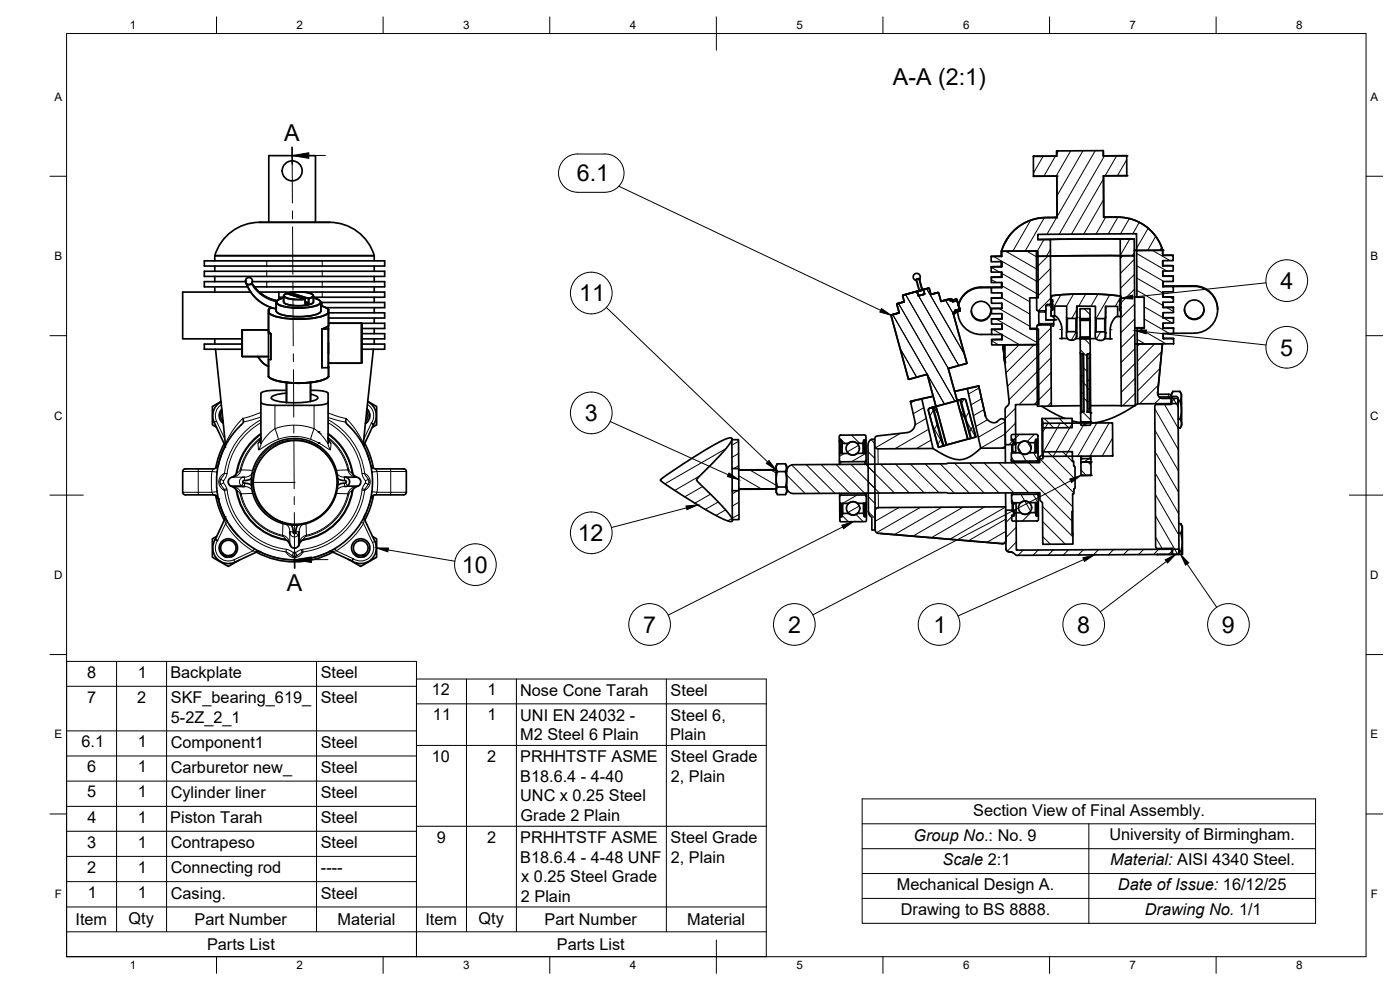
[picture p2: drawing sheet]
<svg xmlns="http://www.w3.org/2000/svg" width="420mm" height="297mm" viewBox="0 0 420 297" stroke-linecap="round" stroke-linejoin="round" font-family="sans-serif">
<defs><g id="words">
<g font-size="7">
<text x="267.9" y="25.5">A-A (2:1)</text>
<text x="85.3" y="42.2">A</text>
<text x="173.1" y="54.4">6.1</text>
<text x="384.3" y="86.7">4</text>
<text x="173.8" y="90.4">11</text>
<text x="384.2" y="106.7">5</text>
<text x="175.5" y="126.4">3</text>
<text x="173.4" y="162.4">12</text>
<text x="138.6" y="171.9">10</text>
<text x="86.1" y="177.5">A</text>
<text x="193" y="189.9">7</text>
<text x="236.5" y="189.9">2</text>
<text x="280.1" y="189.9">1</text>
<text x="323.3" y="189.9">8</text>
<text x="366.7" y="189.9">9</text>
</g>
<g font-size="4.9">
<text x="26.1" y="203.4">8</text>
<text x="41.3" y="203.4">1</text>
<text x="51.1" y="203.4">Backplate</text>
<text x="96.3" y="203.5">Steel</text>
<text x="129.6" y="208.6">12</text>
<text x="146.3" y="208.6">1</text>
<text x="156.1" y="208.8">Nose Cone Tarah</text>
<text x="201.3" y="208.8">Steel</text>
<text x="26.1" y="210.8">7</text>
<text x="41.2" y="210.8">2</text>
<text x="51.3" y="211">SKF_bearing_619_</text>
<text x="96.3" y="211">Steel</text>
<text x="51.3" y="216.8">5-2Z_2_1</text>
<text x="129.9" y="216.1">11</text>
<text x="146.3" y="216.1">1</text>
<text x="156.1" y="216.2">UNI EN 24032 -</text>
<text x="201.3" y="216.2">Steel 6,</text>
<text x="24.4" y="224.2">6.1</text>
<text x="41.3" y="224.2">1</text>
<text x="51.2" y="224.4">Component1</text>
<text x="96.3" y="224.4">Steel</text>
<text x="156.1" y="222.1">M2 Steel 6 Plain</text>
<text x="201.1" y="222.1">Plain</text>
<text x="26.1" y="231.7">6</text>
<text x="41.3" y="231.7">1</text>
<text x="51.2" y="231.9">Carburetor new_</text>
<text x="96.3" y="231.9">Steel</text>
<text x="129.6" y="228.6">10</text>
<text x="146.2" y="228.6">2</text>
<text x="156.1" y="228.7">PRHHTSTF ASME</text>
<text x="201.3" y="228.7">Steel Grade</text>
<text x="26.1" y="239.3">5</text>
<text x="41.3" y="239.3">1</text>
<text x="51.2" y="239.4">Cylinder liner</text>
<text x="96.3" y="239.4">Steel</text>
<text x="156.1" y="234.6">B18.6.4 - 4-40</text>
<text x="201.3" y="234.6">2, Plain</text>
<text x="156.1" y="240.5">UNC x 0.25 Steel</text>
<text x="292.1" y="244.7">Section View of Final Assembly.</text>
<text x="26.2" y="246.9">4</text>
<text x="41.3" y="246.9">1</text>
<text x="51.1" y="246.9">Piston Tarah</text>
<text x="96.3" y="247">Steel</text>
<text x="156.2" y="246.3">Grade 2 Plain</text>
<text x="26.1" y="254.3">3</text>
<text x="41.3" y="254.3">1</text>
<text x="51.2" y="254.5">Contrapeso</text>
<text x="96.3" y="254.5">Steel</text>
<text x="131.1" y="252.8">9</text>
<text x="146.2" y="252.8">2</text>
<text x="156.1" y="253">PRHHTSTF ASME</text>
<text x="201.3" y="253">Steel Grade</text>
<text x="274.2" y="252.2">Group No.: No. 9</text>
<text x="333" y="252.2">University of Birmingham.</text>
<text x="26.2" y="261.9">2</text>
<text x="41.3" y="261.9">1</text>
<text x="51.2" y="262">Connecting rod</text>
<text x="96.3" y="261.9">----</text>
<text x="156.1" y="258.8">B18.6.4 - 4-48 UNF</text>
<text x="201.3" y="258.8">2, Plain</text>
<text x="282.9" y="259.6">Scale 2:1</text>
<text x="333.2" y="259.6">Material: AISI 4340 Steel.</text>
<text x="26.3" y="269.4">1</text>
<text x="41.3" y="269.4">1</text>
<text x="51.2" y="269.6">Casing.</text>
<text x="96.3" y="269.6">Steel</text>
<text x="156.4" y="264.7">x 0.25 Steel Grade</text>
<text x="269.2" y="267">Mechanical Design A.</text>
<text x="335.5" y="267.1">Date of Issue: 16/12/25</text>
<text x="156.3" y="270.6">2 Plain</text>
<text x="270.4" y="274.5">Drawing to BS 8888.</text>
<text x="343.6" y="274.5">Drawing No. 1/1</text>
<text x="22.7" y="277.6">Item</text>
<text x="38.6" y="277.1">Qty</text>
<text x="58.4" y="277.6">Part Number</text>
<text x="101.3" y="277.6">Material</text>
<text x="127.7" y="277.6">Item</text>
<text x="143.6" y="277.1">Qty</text>
<text x="163.4" y="277.6">Part Number</text>
<text x="206.3" y="277.6">Material</text>
<text x="62.1" y="285">Parts List</text>
<text x="167.1" y="285">Parts List</text>
</g>
<g font-size="3.5">
<text x="39" y="8.8">1</text>
<text x="89" y="8.8">2</text>
<text x="139" y="8.8">3</text>
<text x="189" y="8.8">4</text>
<text x="239" y="8.8">5</text>
<text x="289" y="8.8">6</text>
<text x="339" y="8.8">7</text>
<text x="389" y="8.8">8</text>
<text x="16.3" y="30.2">A</text>
<text x="411.3" y="30.2">A</text>
<text x="16.3" y="78">B</text>
<text x="411.3" y="78">B</text>
<text x="16.2" y="125.9">C</text>
<text x="411.2" y="125.9">C</text>
<text x="16.2" y="173.7">D</text>
<text x="411.2" y="173.7">D</text>
<text x="16.3" y="221.6">E</text>
<text x="411.3" y="221.6">E</text>
<text x="16.4" y="269.4">F</text>
<text x="411.4" y="269.4">F</text>
<text x="39" y="290.8">1</text>
<text x="89" y="290.8">2</text>
<text x="139" y="290.8">3</text>
<text x="189" y="290.8">4</text>
<text x="239" y="290.8">5</text>
<text x="289" y="290.8">6</text>
<text x="339" y="290.8">7</text>
<text x="389" y="290.8">8</text>
</g>
</g></defs>
<!-- layer: Visible Narrow -->
<g fill="none" stroke="#000" stroke-width=".3">
<path d="M80.1 78.3v1.5M96.7 78.3v1.5M316.6 65.2l-2.7 .1M316.6 65.2h.6M316.6 65.2h.1M331.2 65.1l4.2 .1M72.8 99v8M74.2 85.3a11.9 11.9 0 0 0 8.7 7.3M75.4 85.2a11.1 11.1 0 0 0 7.5 5.4M75.6 85a10.9 10.9 0 0 0 7.3 5.3M75.6 84.9a10.9 10.9 0 0 0 7.3 5.2M80.1 81.4v1.5"/>
<path d="M80.1 84.5v1.6M80.6 94v5.6M80.6 94h.1M80.6 94a15.5 15.5 0 0 0 9 1.9 15.5 15.5 0 0 0 9-1.9M80.8 92.8v1M80.8 92.8h-.1M80.8 93.8a15.1 15.1 0 0 0 8.8 1.8 15.1 15.1 0 0 0 8.8-1.8M80.8 92.8l-.2 .2M80.8 93.8l-.2 .2M81.4 92.3l-.6 .5M82.9 90.8a3.7 3.7 0 0 0 3.3 1.5 17.9 17.9 0 0 0 9.7-.9l.4-.6M85.1 89.4l-.7 .2a1.11 1.11 0 0 0-1.2 1.3 13 13 0 0 0 8.3 1.3 5.8 5.8 0 0 0 4.6-1.5 1.42 1.42 0 0 0-1.3-1.1l-.7-.2"/>
<path d="M85.1 88.9a5.5 5.5 0 0 0 4.6 1.1l1.9-.1M86.9 88l5.7 1.7 .9-.3 .6-.5M87.2 87.7a10.4 10.4 0 0 1 6.6 .7l-.1 .6-1.1 .4-5.4-1.6M91.3 89.7a10.5 10.5 0 0 1-5.8-.7l-.1-.5 .7-.5 5.2 1.7M92.5 90.8l-.9 .2M92.6 91.1l-1 .1M96.3 91.7l2.1 1.1M96.7 81.4v1.5M96.7 84.5v1.6M96.7 87.6v1.6M96.7 90.7v1.2M98.4 92.8v1"/>
<path d="M98.4 98.7v11.6M98.4 93.8l.2 .2M98.4 92.8l.2 .2M98.4 92.8h.2M98.6 94v3.7M98.6 94h.1M108.4 97v12M269.9 93.8l-2.3 .7M271.4 90.5l-2.1 .6M275 87.5l2.2-.6-6.1 1.6M275.1 83.7l.9 3.5M275.7 83.6l.9 3.4"/>
<path d="M275.9 83.7l.9 3.3M275.9 83.8l.9 3.2M277.2 87.1l-1.9 .5M278.7 86.5l-1.3 .3M281.5 87.8l-2.1 .5M284.7 89.8l-2.3 .6M285.5 89.8l.1 .3M285.8 90.1l-.1-.2 .1 .4M286.2 93.9h.1M286.5 93.6l.1 .4M286.7 93.4l.1 .4-.1-.2M286.9 89.8l.1 .4"/>
<path d="M287.3 90.3l.8 2.9M287.3 90.4l-.1-.5 .7 2.6M287.8 92.8l.1 .4M294.4 86.2v.1M311.7 93.6l1.8 .1M312.1 97.5h-.5M312.1 93.3v.4M312.1 97l-.3 .1M313.5 93.3v.4M313.9 93.5l-.4 .1M315.5 90.9h-.2M315.6 97.4h-.6"/>
<path d="M315.6 97v.4l.5 .5h-.7M315.6 97l.6 .2M315.6 97h-3.5v.5l3.5-.1M315.9 91.7l-2 .1M318.1 98.9h.6M320.4 95.5v4M322.8 95.6v3.9M323.1 95.2v4.7M323.2 91.8l-.1 9M324.3 96.1v5M324.4 95.6h.1M326 88.2h.1"/>
<path d="M326.8 95.6h.1M327 96.1v5M329.1 95.6l-.1 4M331.5 95.6l-.1 4M331.8 95.3l-.1 4.6M331.8 91.9v8.6l-.1 .9-.4 .4M333.2 98.9h.5M358.4 85.8v.1M80.6 113a15.4 15.4 0 0 0 9 1.8 15.5 15.5 0 0 0 9-1.8M98.6 110.1v2.9M98.6 113v.1M98.6 112.9v.1"/>
<path d="M289.1 119.7l-1.8 .5 .8-.2M293.7 115.8l2.1 9.1M323.1 100.8l-.4 .9M324.3 112.7h.2v1.8M324.3 114.4l.3 .1M324.5 101.6h.1M324.5 106.2v.2h-.3M324.5 114.5l.1 3.4h.4v5.4h-.4v-5.4h-.3M324.5 114.5h.5M324.9 106.2v.2h.3M325 114.5v3.4h.3M325 114.5l.3 .1"/>
<path d="M325.2 112.7h-.2l-.1-6.3h-.4v6.3h.5v1.8M326.5 106.1v1.4h-.3M326.6 116.7v-2.6h.4v2.6M326.6 116.7l-.3 .1M326.9 101.6h.1M326.9 106.1v1.4h.3M327 116.7v3.8h.3M327 116.7h-.4v3.8h-.3M327.3 114.1h-.3l-.1-6.6h-.4l.1 6.6h-.3M327.3 116.6l-.3 .1M347.6 118.3v.5M350.8 118.3v1.3"/>
<path d="M64.3 126.7l.7-.3 2.5 5.3M66.4 121.4a3.9 3.9 0 0 0-1.4 5M67.6 132.6l-.1 1.5-1.2 2.6-.8 2.8M78.1 132.1l-.7 1 .2 1.9 3.9-2.3 2.3-1a16.2 16.2 0 0 1 14.7 3l.7 .2 .1-1.8-.6-1M78.3 131.7a16.2 16.2 0 0 0-5.9 9.3l3.4 .1M78.3 125.1l-5.3 1.5M78.3 123.8l-3.6 1.3a3.6 3.6 0 0 0-3.3 2.1l-1.9 2.5-1.9 3.5M78.3 131.2l-2.4 2.3-1.7 2.2-1.3 2.4-.9 3-.8 .7M78.3 125.9a21.2 21.2 0 0 0-10.9 16.1M78.3 131.1l-.3 1.3-.6 .7M78.3 130.4a17.4 17.4 0 0 0-7.1 11.4M78.3 126.8a20.4 20.4 0 0 0-10.1 15.3"/>
<path d="M82.5 121.6v7l2.5-.7 3.4-.3 3 .2 2.9 .8v-7M82.5 128.6l-1.5 1.1-1.4 1.6-1.3 1.8-.1 .8-.6 1M82.5 128.6l1 3.2M94.3 128.6l1.4 1.1 1.4 1.6 1.4 1.8 .2 1.1 .5 .7M94.3 128.6l-1 3.2M96.1 130.1h.1M98.3 136.7a12.6 12.6 0 0 0-20.4 .8 12.6 12.6 0 0 0 7 19.2M98.5 125.3l5.3 1.3M98.5 123.9l3.6 1.3a3.6 3.6 0 0 1 3.2 1.9l2.3 3.1 1.4 2.9M98.5 131.2l2.4 2.3 1.7 2.3 1.3 2.5 .8 2.6M98.5 131.1l.3 1.3 .5 .7M98.5 126.8a20.4 20.4 0 0 1 10.1 15.3"/>
<path d="M98.5 130.4a17.4 17.4 0 0 1 7.1 11.4M98.5 125.9a21.8 21.8 0 0 1 11.1 16.2l1.1 1 .4 1.5-.4 1.5-1.2 1M98.5 131.7a16.4 16.4 0 0 1 5.9 9.3l-3.5 .1M109.1 132.3l.2 1.7 1.2 2.7 .8 2.9M110.3 121.4a3.9 3.9 0 0 1 1.2 5.5l-2.3 5M252.3 138.6v.7M252.6 132.3h.1M259.2 132.3h.1M259.5 138.5v.8M263.5 134.7v4.6M280.1 122.2l.8-.3-1.8 .5M303.9 138.4v.4"/>
<path d="M310.8 132.1h.1M311.1 138.3v.5M324.3 123.3h.3v.3M324.3 123.9h.1M324.6 123.7l-.3 .2M324.6 123.6l.4 .1M324.6 123.6h.1M324.6 123.6h.5M324.6 123.6l-.3 .3M324.7 136.9v.7M324.7 138.6h.1M325.1 123.6h-.5h.5"/>
<path d="M326.3 123.3v.1M326.3 122.7h.3v.9M326.3 123.4v.1M326.5 123.6h.1M326.6 123.6h-.1M326.6 123.6h.1M326.6 123.6h.4M327 123.6h.1M327 123.6l.3 .3M327.1 136.8v.8M327.1 138.6h.1M327.3 122.7h-.3v-2.2h-.4v2.2h.4v.9"/>
<path d="M54.8 141.5h8.8l-.2 3.1 .2 3.1M54.8 147.7h4.7v.8M59.5 140.7v7h4.1M63.6 147.7l.4 .7a1.79 1.79 0 0 1 1.5 1.3M64 140.7l-.4 .8 1.6 .2M65.2 147.5l-1.6 .2M65.5 149.6l.8 2.8 1.2 2.9 .2 1.8-2.4 5.1M67.1 144.3v.6l-.2 .1a.49 .49 0 0 1-.7 .2 .49 .49 0 0 1-.2-.7l.3-.7-.3 1.1 1 1.5a.57 .57 0 0 0 .5 .5 .57 .57 0 0 0 .6-.3l-1-1.7M67.2 147.1a21.5 21.5 0 0 0 18.7 18.5M67.4 142l.7 .1M67.4 142l-1.1 1.6a.58 .58 0 0 0 .9 .6l.9-2.1M67.4 142l-1.1 .9-.7 1.6 .5 1.6 1.1 1"/>
<path d="M68.1 146.6v.4l-.7 .1-.1-.2-.1 .1M68.2 147a20.4 20.4 0 0 0 17.7 17.8M68.3 156.7l-.6 .4 .4 .6 3.5 4.3 1.9 1.6 2.4 1.7 .4-.7M69.1 145.8l1.3 .6M69.1 145.8h3.4M69.4 145.9l1.9 .6 .7 .8 .4 .9h-.3l-.3-.6-.6-.3M69.4 143.3l-.5 .3-.4 .8 .1 .7 .5 .7M69.8 143.2h2.9M69.8 145.9l.6 .4M70.4 142.8l-1 .5M70.4 142.8l-.6 .4M70.4 146.4l.8 .9"/>
<path d="M71 141.8h.2M71.2 141.8l-.8 1M71.2 147.3h-.2M71.2 147.3a17.4 17.4 0 0 0 14.5 14.5M72.1 140.9l.3 .1-.2 .5-.8 1.1-.9 .4-1.1 .3M72.1 148.2l.4 1.7 1.2 2.7 1.5 2.2 1.6 1.8 1.5 1.4 2 1.2 2.5 1.1 2.1 .6 .8 .9M73 144.9l-.5 .9M73.4 144.2v-1l-.7 .1-.6 .5-.2 1.1 .6 .9M73.4 145v1l1.2 .2 1 .8M75.6 142.2l-1.1 .8-1.2 .2M75.8 148l-3.4 .2 1.1 3.3 1.6 2.7 1.7 2 2.4 2 2.6 1.4 3 1v.3M76 144.7h12.6"/>
<path d="M84.9 157.1l-.1 3.5 1.5 .9 .7 1.6M86 157.4l.8 1 .2 1.3M88 159.6h-1l.1 .8 .6 .5 1 .2 .9-.6M88.7 159.9l.9 .6M90.8 157.4l-.7 .9-.3 1.2-1 .1M101.2 142.2l1 .7 1.2 .3v1M103.4 145v1l.9-.2M103.4 146l-1.2 .2-1 .8M103.7 144.9l.6 .9M103.9 146h3.1l-1.5 .5-.7 .8-.4 .9-3.5-.2M104.3 145.8h3.3M104.7 148.2h-.3l-1 3-1.7 3-1.9 2.2-2.3 1.8-2.5 1.4-3.1 1-.1-3.5"/>
<path d="M105.6 147.3h.2M105.6 141.8l.7 1M105.6 141.8l-.6-.3-.3-.6-.3 .1 .4 1 .6 .6 1.6 .6M105.6 147.3l-.9 .8-.8 2.7-1.3 2.6-2.8 3.4-3.1 2.3-2.7 1.2-2.1 .6-.8 .9M105.6 147.3a17.4 17.4 0 0 1-14.5 14.5M105.8 141.8h-.2M106.3 146.4l-.7 .9M107 143.2l.4 .1M107 145.9l-.7 .4M107 143.2l-.7-.4 1.1 .5M107.4 143.3l.6 .5 .3 .6-.2 .8-.5 .6M107.4 145.9l-1 .5"/>
<path d="M107.4 145.9l-.4 .1M107.6 145.8l-.2 .1M108.4 156.6l.7 .4-1.4 2.2-1.9 2.2-2.5 2.2-2.4 1.7-.4-.7M108.6 147l.8 .1M108.6 147a20.4 20.4 0 0 1-17.7 17.8M108.7 146.6l-.1 .4M109.3 155.7l-.2 1.3 2.7 5.8 .7-.3M109.4 147.1a21.5 21.5 0 0 1-18.5 18.6M109.5 146.9l-.1 .2M109.5 146.8v.2M109.5 147.1h-.1M109.7 144.3l-1.1-2a.5 .5 0 0 1 .6-.2 .5 .5 0 0 1 .4 .3l1.2 2-.2 .9-.9 1.1a.55 .55 0 0 1-.4 .5 .55 .55 0 0 1-.6-.3l.9-1.7 .3 .1a.49 .49 0 0 0 .6 .2 .49 .49 0 0 0 .2-.7l-.2-.7-.8 .5-.1 .6"/>
<path d="M111.3 149.6l-.8 2.8-1.2 2.7 .1 .6M112.7 140.7l.5 .8-1.6 .2M117.3 140.7v.8h-4.1l.1 2.3-.1 3.9-1.6-.2M117.3 147.7h-4.1l-.5 .8M117.3 147.7v.8M117.3 147.7h4.6M121.9 141.5h-4.6v6.2M252.4 148v.6M252.7 154.8h.1M259.3 154.7v.1M259.6 148v.5M263.6 147.9v4.4"/>
<path d="M304 147.9v.4M310.9 154.5v.1M311.2 147.8v.5M65.3 162.2a3.9 3.9 0 0 0 .2 4.7 3.9 3.9 0 0 0 4.7 1.1M78 165.5l-2.1-.2-5.7 2.7 .3 .7M85.7 161.8l-.1 .2M85.7 161.8l.9 .7M85.8 165.6l1 1.2 1.5 .5 1.5-.4 1.1-1.2M85.9 164.8l1.4 .6a.65 .65 0 0 1 .7 .4 .65 .65 0 0 1-.3 .8l-.1 .1-1.3-.9a.58 .58 0 0 1-.5-.4 .58 .58 0 0 1 .1-.6zM86.6 162.6l.5 1M86.6 162.5l.4 .6M87 160.2v3l.2 .7 .6 .4 .7 .2 1.1-.7"/>
<path d="M87.1 163.6h.1M88.1 165.8h.6l.1 .3a.5 .5 0 0 1 .2 .7 .5 .5 0 0 1-.7 .1l-.7-.2 1.1 .2 1.5-1a.57 .57 0 0 0 .5-.4 .57 .57 0 0 0-.3-.6l-1.7 .9M89.6 160.5v3.3l.3-1.3 .6-1 1-.8 .4-.1 .1 .3M89.6 163.8h.1M90.2 162.6l-.5 1M90.4 164.9l.4-.1 .1 .8-.2 .1M90.7 165.7h.2M91.1 161.8v.2M91.1 161.8l-.8 .5-.5 .8M98.9 165.5a23.4 23.4 0 0 1-21 0M111.8 162.8a3.9 3.9 0 0 1-1 4.6 3.9 3.9 0 0 1-4.8 .2l-5.1-2.3-2 .2M300.8 163.1h.1"/>
<path d="M302.8 165.6h.1M303.3 165.6h.1M347.2 166.4h.1M347.9 166.4h.1M351 166.4h.1M351.8 166.3h.1"/>
</g>
<!-- layer: Visible -->
<g fill="none" stroke="#000" stroke-width=".51">
<path d="M310.2 52.9l7-.1v12.5M317.1 45.3v1.5l-7 .1 .1 6 7-.1v12.5l-5.8 .2-2.2 .6-2.2 1.1-2.3 1.6-1.7 1.9-1.4 2.1-1 2.6 10.4-.1v1.6h4.3l-.1-5h-3.7v-1.6l29.6-.2v5h7.8l-1-2.6-1.4-2.1-2.2-2.2-1.9-1.2-1.7-.9-2.5-.7-2.2-.2h-4.8v-12.4l7-.1-.1-6-7 .1M317.1 45.3l14-.1v1.6M317.1 45.3v1.5l-7 .1M338.1 46.7l-7 .1M338.2 52.7l-7 .1v12.4M61.3 78.3h54.1v1.5h-54.1zM64.5 76.7h47.8M64.5 76.7v1.6M64.5 79.8v1.6M77.9 66.7h21M77.9 66.7a14 14 0 0 0-13.4 10"/>
<path d="M80.7 66.7v-20h14v20M98.9 66.7a14 14 0 0 1 13.4 10M112.3 76.7v1.6M112.3 79.8v1.6M297.5 77l3.1-.1v-1.5l10.9-.1 .1 14.1h-2.6l.1 9.3h2.5l.1 4.7-14.1 .1v-1.6h3.1v-1.5h-3.1v-1.6h3.1v-1.6h-3.1v-1.5h3.1v-1.6h-3.1l-.1-1.5 3.2-.1v-1.5h-3.2v-1.5l3.2-.1v-1.5h-3.2v-1.6h3.1v-1.5h-3.1v-1.6h3.1v-1.6h-3.1v-1.5h3.1v-1.6h-3.1zM300.6 75.3v1.6M300.6 75.3v.1M300.6 76.8l-3.1 .2M300.6 78.5v1.6zM300.6 80h-3.1M317.2 65.2l-5.9 .3-2.4 .7-2.4 1.2-1.8 1.4-1.7 1.7-1.4 2.2-1 2.6M317.2 65.3h.1"/>
<path d="M331.2 65.2h.1M331.2 65.1l5 .1 2 .2 2.6 .8 2.6 1.4 2.4 2 1.6 2.1 1.4 3.1 .1 1.9M336.2 71.7h4.2v5h-4.2zM336.2 71.7l-21 .2M336.2 76.7h4.2l.3 45h-4.2zM336.2 76.7l-20.9 .1M340.4 71.7l-28.9 .2M340.4 75.1h.7M341.1 75.1h7.8v1.6l3.2-.1v1.6h-3.1v1.6h3.1v1.5h-3.1v1.6h3.1v1.5l-3.1 .1v1.5h3.1v1.6h-3.1v1.5h3.1v1.6h-3.1v1.6l3.1-.1 .1 1.6h-3.2l.1 1.6h3.1v1.5h-3.1v1.6h3.1v1.5l-3.1 .1v1.5h3.1v1.6h-10.9v-4.7h2.1v-9.3h-2.2zM349 76.5l3.1 .1M349 78.2v1.6M349 79.7h3.1"/>
<path d="M352.1 76.6h.1M352.1 79.7v.1M61.3 81.4h54.1v1.5h-54.1zM64.5 82.9v1.6M64.5 86.1v1.5M72.6 99.2v7.6M73.7 84.5h-12.4v1.6h13M73.9 85l1 2.2 2.1 2.6 2.9 1.9 3 1M73.9 84.9v.1M75.2 87.6h-20.4v14.1h17.8M75.6 84.9l-.1 .2a1.1 1.1 0 0 1-1.5 .1l-.1-.2M75.6 84.9a10.9 10.9 0 0 0 7.3 5.2v.7"/>
<path d="M75.7 84.5h39.7v1.6h-39M77.9 87.6h10.3M80.6 99h-7.8l-.2 .2M80.6 99.6v8.3M80.6 99.6h.1M80.6 99.6l.7 .5M81.4 92.3l-.8 .7v6.6M83.7 87.6v2.3M83.7 89.2h1.4M85.1 89.4l-1.4 .5-.8 .7v2.7a3.7 3.7 0 0 0 3.3 1.5 17.9 17.9 0 0 0 9.7-.9l.4-.6M85.1 90.6a4 4 0 0 0 3.5 1.1l3.8-.2a1.89 1.89 0 0 0 1.7-.9M86 88v.1"/>
<path d="M87.1 87.8l3.2-.2 2.9 .4 .8 .7 .1 1.9M87.2 87.8h-.3v.5M91 87.6h24.4v1.6h-21.3M91.3 89.7l.3 .2v1.4M91.4 89.7l-5.4-1.7-.8 .7-.1 1.9M92.6 89.5v1.6l-.1-.3-.9-.2M94.1 89.4l1.7 .7 .5 .7M96.3 90.7h19.1v1.6h-17.6M96.3 91.7l1.4 .6 .9 .6v20l-.2 .3-.9 .6-1.7 .5-3.8 .6h-4.8l-4.4-.7-1.4-.5-.8-.7v-5.1M96.3 90.8v2.5M96.6 98.7v11.6h1.8l.2-.2M98.6 93.9h16.8v1.5h-16.8"/>
<path d="M98.6 97h9.8l.2 .2-.1 11.7-9.9 .1M98.6 97.7l-2 1M98.6 98.7h-2M108.5 97h6.9v1.6h-6.8M112.3 82.9v1.6M112.3 86.1v1.5M112.3 89.2v1.5M112.3 92.3v1.6M112.3 95.4v1.6M112.3 98.6v1.5M269.3 91.1l-.1 .3 .7 2.5-2.3 .6-.2 .2 5.2 19 .3 .1 5.4-1.5 2.6 9.6 6.4-1.7-2.7-9.6 5.6-1.6-4.1-14.8M269.9 93.8l-2.3 .7"/>
<path d="M271.4 90.5l-2.1 .6M275.3 87.6l.3 1.2 1.9-.5-.3-1.3 1.6-.5 .6 1.9 2.3-.6 .7 2.6 2.3-.6 .4 .1 .1 .3h.5l.2 .3 1.3-.3 .7 2.3M275.3 87.6l-.3-.1-4 1.1 .4 2-2.1 .5M275.9 83.8l.3-.6-.2-.7-.4-.4h-.8l-.6 .5-.1 .6 .3 .6 .6 .3M275.9 83.8h.1M276.8 87l-.9-3.3-.2-.1-.8 .4 .9 3.2M277.3 86.9l-6.2 1.7M277.5 88.2l-1.9 .6M278.7 86.5l-.4 .1M281.5 87.8l-2.1 .5M284.7 89.8l-2.3 .6M285.1 89.9h-.2"/>
<path d="M285.1 89.9l.5-.1 .2 .3M285.1 89.9l.1 .3M285.8 90.1l.1 .4M286.2 93.7v.2M286.2 93.9v.1M286.6 93.2l.1 .3M286.7 93.6v.4l-.6 .2 .1-.3M287.2 89.9l-.3-.2-1.1 .4M287.3 90.3l.8 2.9-1.4 .4M287.4 93.4a7 7 0 0 0 7.1 7l3.1-.1M287.9 92.5l-.1 .3-1.2 .3v.5l-.4 .2v.1M287.9 92.5l-.1 .4-1.2 .2"/>
<path d="M287.9 92.5h.1M288.1 93.2l-1.4 .4M297.4 93.2a2.93 2.93 0 0 1-2.9 2.9 2.93 2.93 0 0 1-3-2.8M297.5 80v.1M297.5 83.2h.1M297.5 86.3a10.9 10.9 0 0 0-6.6 1 7 7 0 0 0-3.3 4.3M297.5 89.4v.1M297.5 92.5v.1M297.6 95.7h.1M297.6 98.8h.1M300.6 81.6v1.6v-1.6M300.6 83.1h-3.1"/>
<path d="M300.6 86.3h.1M300.6 86.1h-6.2a7 7 0 0 0-6.8 5.4M300.6 84.8v1.5M300.7 87.9v1.5h-3.2M300.7 91v1.5M300.7 92.5h-3.2M300.7 92.5h.1M300.7 94.1v1.6M300.7 95.6l-3.1 .1M300.7 95.7h.1M300.7 97.2v1.6M300.7 98.8h-3.1"/>
<path d="M300.7 98.8h.1M311.2 98.5h-2.1M311.2 97.7l.4-.2h3.4l.4 .3 .1 24.1h-4.2zM311.7 93.3v4.2M312.1 97.5h-.6M313.9 92.8v3.2M313.9 91.8v1M313.9 96h2.3l-.1 1.9M313.9 91.8l.2-.4 1-.1 .2-.3v-14.1h-4.3l.1 16.1 .5 .3h1.9l.4-.5M315.5 94.8h.1M315.5 91.8v.6M315.5 92.4h.1"/>
<path d="M315.5 91.2h.1M315.5 90h.1M315.5 88.8l4-.4 6.3-.2 6.1 .2 4.6 .5-.1 1.2h-.4v.6h.4v.6h-.4v.6h.4v.6h-.4v.6h.4v1.9h-1v-3.1h-3.6l-.1 3.6-2.7 .1-.3-.3 .1-3.4-5.6-.1-.2 3.7-2.9-.1v-3.6h-3.6v3.1h-1v-1.9h.4v-.6h-.4v-.6h.4v-.6h-.4v-.6h.4v-.6h-.4zM315.5 88.8h.1M315.6 90.6l-.1 .6M315.7 94.9l1 1.1h-2.8M315.9 93h-.4v1.9M315.9 92.4v.6M315.9 93h.1M315.9 91.8h-.4M315.9 91.3l-.9 .1M315.9 90v.6"/>
<path d="M315.9 91.2v.6M315.9 91.8h.1M315.9 90.6h.1M316.5 94.8l.8 .5 1.1 1.9 .3 1.5v2.9M317.1 95.9l-.9 .1M320.1 95.3v4.5M323.2 91.8l-.1 9.2-.4 .8M324.1 92.6h3v2.9l-2.8 .1zM324.1 95.3v.3M324.1 95.6h3l.1 .4-3 .1zM324.1 96l.1 5.3M327.1 95.3v.3"/>
<path d="M327.2 96v5.2M328.7 95.3v4.6M331.8 95.3h.1M331.8 91.9l-.1 9.2-.4 .7M335.2 95l-.9 .7-.9 1.8-.2 1.2v3M335.2 95h.2M336 93.1h.1M336 91.3v.6M336 92.5v.6M336.1 91.9h.1M336.1 90.7h.1M336.1 90.1l-.1 .6"/>
<path d="M336.3 88.9l-6.5-.6h-9.8l-4.5 .5v1.2M340.5 89.1l.7 .1M340.6 98.5h.7M343.4 98.3h-2.8M349 81.3v1.6M349 82.8l3.1 .1M349 85.8h9.4a7 7 0 0 1 7 7.1M349 84.5v1.5M349 87.6v1.5h3.1M349 90.7v1.6M349.1 93.8v1.6l3.1-.1M349.1 96.9v1.6"/>
<path d="M349.1 98.5h.1M352.1 86h.1M352.1 86l6.3-.1a7 7 0 0 1 7 7 7 7 0 0 1-7 7.1M352.1 89.1h.1M352.1 92.2h.1M352.1 92.2h-3.1M352.2 95.3h.1M352.2 98.4h.1M352.2 98.5h.1M352.2 98.5h-3.1M358.4 100h-6.2M361.3 92.8a2.93 2.93 0 0 1-2.9 2.9 2.93 2.93 0 0 1-2.9-2.8"/>
<path d="M64.5 101.7v1.5M64.7 104.8l2.9 28.5-.1 .6M72.6 103.2h-11.3v1.6h11.3M72.6 106.8l.2 .2h7.8M77.4 107l1.7 2 1.5 .9M80.6 100.1h.7v7.8h-.7M86 117.1l-5.3 .1-2 .4-.4 .4v15.1M86 114.8v6M86 118l-3.5 .5a1.09 1.09 0 0 0-1.1 1 8.4 8.4 0 0 0 5.6 1.3 18.2 18.2 0 0 0 8.1-1l.3-.6a3.1 3.1 0 0 0-2.2-.9M93.2 117.1a7.5 7.5 0 0 1 5.3 .9v15.1M93.2 114.8v5.7M108.6 100.1h6.8v1.6h-6.8"/>
<path d="M108.6 103.2h6.8v1.6h-6.8M112.1 104.8l-3 28.9M112.3 101.7v1.5M277.3 119.5l-4.1 1M280.1 118.9l-2.8 .6M280.1 118.9l-3.4 .8M288.1 120l1.3-.3 .4 .3 3.1 11.1-1.6 .4zM288.1 120l-.8 .2M289.1 119.7l-1.8 .5M289.6 116.7l-3.1 .7M290.3 116.6l3.4-.7 2.1 9 .8 1.3 1.6 .6 .9-.2 1.4-1 .6 .1 .4 .5 .2 8.2-7.4 .1zM290.3 116.6l-3.8 .8"/>
<path d="M293.7 115.8v.1M293.7 115.8l2.1 9.1M293.7 115.8l-4.1 .9M297.6 101.9h.1M300.7 101.9h.1M300.7 101.9v-1.5v1.5M300.7 101.8l-3.1 .1M301 103.5l.5 5.2v-5.2h-.5l.6 5.6M301.5 103.5l10.2-.1 .1 18h-7v12h-3.1l-.1-10.7 .9-1.1a2.18 2.18 0 0 0 .2-2.2l-1.2-10.7zM318.1 101.6h.6M318.7 101.6h1.6M320.1 100.8v-1l.2-.3h2.5l.3 .3v1"/>
<path d="M320.1 100.8a1.28 1.28 0 0 0 1.3 1.3M321.3 102.1h.5M322.8 101.6h1.4M323.1 100.8a1.28 1.28 0 0 1-1.3 1.3M324.2 101.6v.3M324.2 101.2l2.8-.1 .2 .5h-3zM324.2 105.9l.2 .2 .5 .1M324.2 105.9l.1 18M324.9 106.1l.3 .3M325.2 106.5l.1 16.9M327.2 105.8v-4l-2.8-.2-.2 .2v4.1M327.2 105.8l.1 18.1"/>
<path d="M327.2 105.8l-.1 .3-.8 .1-.1 .3 .1 17.1h.7M329 101.6h-1.8v.3M330.5 102.1a1.25 1.25 0 0 0 1.2-1.2v-1.1l-.2-.2h-2.5l-.3 .3a1.76 1.76 0 0 0 .9 2.2h.9M331.5 101.6h1.7M333.2 101.7h.6M340.6 103.2h.7M341.3 103.2h7.5l-1.3 15.1 .3 .7 .6 .5h3.1l.1 1.6-10.2 .1zM347.4 117.8v.1M347.6 118.3h3.2a.77 .77 0 0 1 .7 .8M347.6 118.3h-.1M347.9 119.1h2.9l.7 .4M348.9 103.2l-1.5 14.7"/>
<path d="M349.1 100.1v1.5M349.1 101.5l3.1 .1M351.5 118.3l.5-.9h2.1l.5 .9v9.3l-.4 .8M351.5 119.5h2v1.6h-1.9zM352 117.4l-.3 .9-.1 .9M352.2 101.6h.1M354.1 117.4l.4 1.2-.4 1.6M65.5 139.5l-.7 .9-.8 .3h-7.4a1.36 1.36 0 0 0-1.8 .8v6.2a1.67 1.67 0 0 0 2.2 .8h7a2.06 2.06 0 0 1 1.8 2.2l1.7 4.4M66.3 120.5l-1.8 1a1.21 1.21 0 0 0-.8 1.7v3.3a1.23 1.23 0 0 0 1.1 1.6l.2 .1M66.3 120.6a4.7 4.7 0 0 0-2 6.1l3.2 7-2 5.8M66.6 122.8a2.76 2.76 0 0 0 .4 4.2M66.6 123.4a2.32 2.32 0 0 0 .2 2.9"/>
<path d="M66.8 126.3l.1 .1M66.8 126.3l.2 .3M67.3 133.1a24 24 0 0 0-2.6 7.4M72.9 125.5v1.4l-3.4 3.8-2.2 3.7-1.3 3.3-.8 4M78.3 131.2l-.3 1.1M78.3 130.1a20.1 20.1 0 0 0-7.6 12.3l-1.8 1.2-.4 1 .3 .9 1.7 1 .4 .7a18.1 18.1 0 0 0 15.2 15l1.4 2 1 .3 .9-.5 .9-1.5 .7-.5a17.8 17.8 0 0 0 14.8-14.7M79.7 136.2a12.5 12.5 0 0 1 18.6 .6 12.5 12.5 0 0 1-2.9 18.5 12.5 12.5 0 0 1-17.9-5l-.8-1.7-.5-2.1-.2-2.1 .2-1.8a13 13 0 0 1 3.5-6.4zM98.5 120.7l-1 .6-3.2 .3h-12.7l-2.4-.3-.9-.6M98.5 131.2l.3 1.1M98.5 130.1a18.9 18.9 0 0 1 7.4 12.1l.5 .6 1.1 .5 .6 .7 .1 1-.6 .8M103.9 125.6v1.3l3 3.4 2.4 3.9 1.5 3.7 .8 3.7M109.5 133.1a24 24 0 0 1 2.6 7.4"/>
<path d="M109.7 126.9l.1 .1M109.8 127l-.1 .1M110 135.6l.8 2.4M110.1 123.4a2.21 2.21 0 0 1-.4 2.9M110.1 122.7a2.76 2.76 0 0 1-.3 4.3M110.4 120.4l1.7 1a1.07 1.07 0 0 1 .9 1.5v3.6a1.31 1.31 0 0 1-1.1 1.7h-.2M110.4 120.5a4.7 4.7 0 0 1 1.8 6.8M111.3 139.6l.7 .9 .7 .2h7.5a1.39 1.39 0 0 1 1.7 .8v6.2a1.67 1.67 0 0 1-2.1 .8h-7.1l-1 .4-.4 .7M111.5 126.9l.6 .4-2.8 6.1v.6M219.7 131.7v.2M233.3 139.2l-.4 1.4 .4 .9M233.3 139.2l-.4 .7v6a3.6 3.6 0 0 0 .4 2.5"/>
<path d="M235.7 139.2h-2.4M235.7 139.2l.4 1.1-.4 1.2M235.7 139.2a6 6 0 0 1 .4 3.5v3.2a3.3 3.3 0 0 1-.4 2.5M251.9 132.4v3.7M251.9 136.1l2.7-.1 .8 .5h.7l1.1-.5h2.7v2.3l-.2 .2h-7.5l-.3-.3zM251.9 138.2v1.1M252 130.7l7.6-.2 .3 .4v1.4l-.6-.2-.2 .9h-1.9l-1.4-.5-1.2 .5-1.9 .1-.2-1-.6 .3zM252 132.4l.1 3.7M252.1 135.9v.2M252.3 132.1h.2l.2 1.2-.4 .4v2h.4v.2h-.6v-2.3l.4-.4zM252.7 133.3v2.4M252.7 133.1v2.8"/>
<path d="M254.4 135.8l-.1 .2M257.2 133h.1M257.4 135.8l.2 .2M259.1 133v2.9M259.1 133.3v2.3M259.2 132h.3l-.2 1.2 .4 .4v2.3h-.6v-.3h.4v-1.9l-.4-.4zM259.8 132.3v3.7l-.1-.1M259.9 132.3v3.7M259.9 138.1v1.2M261.1 132.1l.4-.3h1l.2 27.2h-1l-.1-3.8-.7-.7-.3-.8-.1-20.3zM273.2 120.5l3.4-.8 3.4 14.9-16.6 .1-.6-.3-.2-.4-.1-2.3 .2-.5 .4-.4 9.1-1a2.77 2.77 0 0 0 2.4-3.4zM278.8 122.6l1.3-.4 3.1 11.6-1.6 .4-3-11z"/>
<path d="M278.8 122.6l2.1-.7 3.1 11.6-2.4 .7-3-11zM280 122.2l.9-.3 3.1 11.6-1 .2zM280.9 121.9l-1.8 .6M280.9 121.9l-.8 .3M287.3 120.2l.8-.2 .3 .1 3 11.2-.1 .2-.8 .3zM287.3 120.2l1.9-.5 .6 .3 3.1 11.1-2.4 .7zM290.5 131.8l-6.5 1.7M294.3 134.5l-3.2 2.5-1.4 .6-1.5 .3-1.4-.1-2.4-.7-4.4-2.5M295.7 124.7v.1M301.7 134.4v4.5M303.5 135.9h2.7l.8 .4h.7l1.1-.5h2.7v2.3l-.3 .2-7.4 .1-.3-.3zM303.5 138v.8"/>
<path d="M303.6 130.5l7.5-.2 .4 .4v1.4l-.6-.2-.2 .9h-1.9l-.8-.4-.7-.1-1.1 .5-1.9 .1-.2-1-.6 .3zM303.7 135.7v.2M303.9 131.9h.2l.2 1.2-.4 .4v2h.4v.2h-.6v-2.3l.4-.4zM304.3 135.7v.2M304.8 133.4v2.5M306 135.6l-.1 .2M306.2 132.8v.1M308.8 132.8v.1M309 135.6l.2 .2M310.7 132.8v3v-.1M310.7 133.1v2.4M310.8 131.8h.2l-.1 1.2 .4 .4v2.3h-.6v-.2h.4v-2l-.4-.4z"/>
<path d="M311.3 135.7v.1M311.4 132.1v3.7M311.5 132.1v3.7M311.5 137.9v.9M312.6 121.9l3.5 2 3.5 1.6M312.7 125.6l9.1-.1v2.8l-8.9 .1v-2.1h-.2zM312.7 126.3l.1 10.2-.3 .2a.7 .7 0 0 0-.5 1M312.9 127l21-.1v9.9l-20.9 .1zM321.8 126.3l2.5 .5M324.3 121.7l-8.8 .2M324.3 123.9v.1M324.3 126.4v.2"/>
<path d="M324.3 126.6h3v.7l-.2 .3h-2.5l-.3-.2zM324.3 126.6h.1M324.3 126.6h.2M324.4 136.9v1M324.5 138.8h2.9v3.8h-3zM324.5 137.7l2.7-.1 .2 1h-3zM324.6 123.6l.4 .1M324.6 123.6l-.3 .4M324.6 123.6l-.3 .3M325 123.3l.3 .2M325.3 123.4l-.3 .3M325.3 123.3l-.3 .3"/>
<path d="M326.3 123.6h.1M327 123.6h-.7M327 123.6h.1M327 123.6l.3 .3M327.1 123.6l.2 .3M327.3 121.7h9.2M327.3 123.9v2.6l-2.7 .1-.3-.2v-2.4M327.3 126.3l-.1 .3M327.4 136.8v1.1M327.4 138.9v-.3h-3v.3M340.6 121.7l-3.8 2.3-3.1 1.5-3.3 1-2.7 .4M341.4 121.2l-.7 .4"/>
<path d="M346.6 121.6l.4-.2 4.6-.1 .1-2.2 1.4-.2 .4 .4 .3 47h-2v-1.8l-4.4 .1-.4-.2-.2-.4zM353.5 120.2h.6l.4 2v1.4l-.4 2.1M353.6 125.7h.5l.5 1.2-.4 1.6h-.6M64.7 148.6a24 24 0 0 0 2.6 7.5M65.2 141.7l-.2 2.9 .2 2.9M67.5 155.1l.7 1.3M67.5 155.1v.6l-2.9 6.1M68.9 157.5l2.7 3.4M69.8 146h3.5M72.5 145.8l.9 .2M72.7 143.2h.6M75.4 143.6l-1.2 .5-1 .1-.3 .3 .2 .5 1.3 .1 1 .4"/>
<path d="M87 159.6v.6M87.4 157.6l.5 1.1 .1 1.1 .3 .3 .5-.3 .1-1.1 .4-1.1M89.8 159.5l-.2 1M89.8 159.6v3.5M101.3 143.6l1.3 .5 1 .1 .3 .3-.2 .5-1.4 .1-1 .4M103.4 146h.5M107 143.2h-3.6l.8 .2 .6 .6 .1 .9-.6 .9M107.6 145.8l-1.3 .7-.5 .8M109.3 155.7l3.2 6.8M109.3 155l.1 .7M109.8 154.1l-.5 .9M111.6 141.7l.2 3.6-.5 4-1.2 4.1-1.5 2.9-1.8 2.8-2.3 2.5-2.9 2.3-3.5 2-3.8 1.3-3.1 .6-3.2 .2-3.7-.4-3.8-1-2.9-1.2-3.2-2-2.3-2a23.2 23.2 0 0 1-6.9-13.9"/>
<path d="M111.6 141.6v.1M112.1 148.6a24 24 0 0 1-2.6 7.4M198.3 143.9l5.6-4 7.9-5 4.8-2.7 2.4-.8 .7 .2v9h2l-.1-8.7h-2l-.6 1.2-1.9 2.4-8.1 8.5 9.2 9.5 1.6 2.3-.1 .6h-.8l-2-.7-6-3.3-10.8-6.8-1.7-1.3zM219.7 140.6v6.6M219.7 147.2h2l.1 8.7h-2zM219.8 155.9v.2M221.7 140.6v.4M221.7 141v5.8l11.2-.1M221.7 146.8v.4M232.9 140.9l-11.2 .1M233.3 146.1h2.4l.4 1.1-.4 1.2h-2.4l-.3-.9zM233.3 146.1l-.3-1.9 .3-2.7h2.4l.4 2.3-.4 2.3"/>
<path d="M236.1 141.5l.1-.7 .5-.8 1.3-.6 74-.6v-1.1h1v-2.1l8.8-.1v2.9h.4v1.5l.4 .1v6.4l-.3 .2v1.5l-.4 .1v5.2h-.2l.1 6.8h.2v3l-9.1 .1v-12.5l-.8-.7v-2.3l-74.2 .3-1.2-.6-.6-1.4M252 148v1M252 151.1v3.7M252 154.8l.6 .2 .3-.9 1.8-.1 .7 .4 .8 .1 1.1-.5h1.9l.2 .9 .6-.2v1.5l-.3 .3-7.3 .1-.4-.4zM252.1 148.7l.2-.1 7.4-.1 .3 .3v2.2h-2.7l-1.3-.5-1.3 .5-2.7 .1zM252.2 151.2l-.1-.1 .1 3.7M252.2 151.2h.6v.2h-.4v2l.4 .4-.1 1.2h-.2l.1-1.1-.4-.4zM252.8 151.2l.1 2.9M252.8 151.4v2.4M254.4 151l.1 .2M257.6 151l-.1 .2M259.2 151.2v2.8"/>
<path d="M259.2 151.2h.6v2.2l-.4 .5 .2 1.1h-.2l-.2-1.2 .4-.4v-2h-.4zM259.2 151.4v2.4M259.8 151v.2M259.9 151v3.7M260 148v.9M260 151v3.7M262.9 152.6l.6-.3 38.3-.2 .1 10.3-.5 .6-.6 .1-37.4-3.1-.5-.3-.2-.5-.1-6zM301.8 147.9v4.2M301.8 153.1h3.1l.1 12 46.8-.3v1.5l-46.8 .3-1.2-.9-1.4-.2-.5-.8zM303.6 147.9v.8M303.6 154.5l.6 .3 .3-1h1.8l1.4 .5 1.2-.5h1.9l.3 1 .5-.3v1.5l-.3 .3h-7.4l-.3-.3zM303.7 148.5l7.6-.2 .3 .3v2.2h-2.7l-.7-.4-.8-.1-1.1 .5-2.7 .1z"/>
<path d="M303.8 151h.6v.2h-.4v2l.4 .4-.1 1.2h-.2l.1-1.1-.4-.4zM303.8 150.9v.1M304.4 150.8v.2M304.9 150.8v2.3M306 150.8l.1 .2M306.3 153.8h.1M308.9 153.8h.1M309.2 150.8l-.1 .2M310.8 151v-.2v3M310.8 151l.6-.1v2.3l-.4 .5 .2 1.1h-.2l-.2-1.2 .4-.5v-1.9h-.4zM310.8 151.2v2.4M311.4 150.9l.1-.1v3.7"/>
<path d="M311.6 147.8v.9M311.6 150.8v3.7M321.9 153.4l.1 6.8M327.4 142.6h-3M353.8 157.1h.5M354.4 157.2l.4 .8 .1 8.3h-1.1M354.4 157.2l.4 1-.1 .8a2.24 2.24 0 0 0 0 2.4v2.8a2.01 2.01 0 0 0 .1 2.1M354.4 159.9h-.6M64.6 161.8l.7 .4M64.6 161.8a4.7 4.7 0 0 0 .4 5.7 4.7 4.7 0 0 0 5.5 1.2M65 160.9l-.4 .3a1.26 1.26 0 0 0-.9 1.8v3.3a1.36 1.36 0 0 0 1.3 1.6l2.5 1.5a1.47 1.47 0 0 0 2.3-.2l1.9-1.1M66.8 165.9l.6 .5"/>
<path d="M66.8 165.9v.1M66.8 166a2.32 2.32 0 0 1 .3-3.4 2.32 2.32 0 0 1 3.4 .6 2.32 2.32 0 0 1-.9 3.3M66.8 166l.5 .9M67.3 166.9l.6 .2M67.4 166.4l.8 .3h.8M67.4 166.4l.5 .7M67.5 166.6v.4M69.5 167l-1.6 .1M69.5 166.5l.6 .2M69.6 166.5l-.6 .2 .5 .3M69.7 166.9l-.2 .1M69.7 166.6v.3"/>
<path d="M70.1 166.7a2.76 2.76 0 0 0 .4-4.2 2.76 2.76 0 0 0-4.2 .3 2.76 2.76 0 0 0 1 4.1M70.1 166.7l-.4 .2M78 165.5h-.7l-6.8 3.2M91.3 167.8l-3 .2M98.9 165.5h.7l6 2.8M99.9 165.6a24 24 0 0 1-22.9 .1M106 167.6l-.4 .7M106.6 165.9a2.21 2.21 0 0 1 .3-3.3 2.21 2.21 0 0 1 3.2 .7 2.21 2.21 0 0 1-.8 3.1M107.1 166.9l-.5-1.1 1.1 1.3M107.1 166.9l.1 .1M107.2 166.3l1.5 .3M107.2 166.5v.5"/>
<path d="M107.2 167l.9 .2 1.1-.2M108.7 166.6l.5 .4M109.3 166.4l.5 .3M109.3 166.4l-.6 .2M109.3 166.5v.5M109.8 166.7l-.6 .3M109.8 166.7a2.76 2.76 0 0 0 .4-4.2 2.76 2.76 0 0 0-4.2 .3 2.76 2.76 0 0 0 1.1 4.1M111.8 161l.4 .2a1.25 1.25 0 0 1 .8 1.8v3.3a1.36 1.36 0 0 1-1.2 1.6l-2.4 1.4a1.63 1.63 0 0 1-2.5-.1l-2.4-1.4M112.5 162.4a4.7 4.7 0 0 1-1.2 5.6 4.7 4.7 0 0 1-5.7 .3M264.1 160l36.7 3.1 .8-.3 .3-.7M301.9 164.6a1.14 1.14 0 0 0 1.4 1M303.3 165.6l.7 .2"/>
<path d="M321.8 160.2h.2M351.8 164.8h2v1.5h-2zM351.8 166.3l-4.6 .1M353.8 165.4h.6"/>
<circle cx="87.7" cy="51.3" r="3"/>
<circle cx="74.7" cy="84.3" r="1.06"/>
<circle cx="294.4" cy="93.3" r="2.93"/>
<circle cx="358.4" cy="92.9" r="2.93"/>
<circle cx="255.9" cy="134.5" r="2"/>
<circle cx="307.5" cy="134.3" r="1.96"/>
<circle cx="88.4" cy="144.6" r="13"/>
<circle cx="256" cy="152.5" r="2"/>
<circle cx="307.6" cy="152.3" r="1.98"/>
</g>
<g fill="#000">
<circle cx="310.1" cy="46.9" r=".25"/>
<circle cx="310.2" cy="52.9" r=".25"/>
<circle cx="317.2" cy="52.8" r=".25"/>
<circle cx="331.2" cy="52.8" r=".25"/>
<circle cx="338.1" cy="46.7" r=".25"/>
<circle cx="338.2" cy="52.7" r=".25"/>
<circle cx="348.9" cy="75.1" r=".25"/>
<circle cx="349" cy="79.8" r=".25"/>
<circle cx="73.7" cy="84.3" r=".25"/>
<circle cx="277.4" cy="86.8" r=".25"/>
<circle cx="285.1" cy="89.9" r=".25"/>
<circle cx="286.2" cy="94" r=".25"/>
<circle cx="287.9" cy="92.5" r=".25"/>
<circle cx="323.1" cy="95.2" r=".25"/>
<circle cx="331.7" cy="99.9" r=".25"/>
<circle cx="349" cy="86" r=".25"/>
<circle cx="349.1" cy="95.4" r=".25"/>
<circle cx="301.5" cy="108.7" r=".25"/>
<circle cx="349.1" cy="101.6" r=".25"/>
<circle cx="67.4" cy="134.2" r=".25"/>
<circle cx="95.6" cy="132.9" r=".25"/>
<circle cx="95.6" cy="129.6" r=".25"/>
<circle cx="254.6" cy="133" r=".25"/>
<circle cx="324.4" cy="138.6" r=".25"/>
<circle cx="327.3" cy="123.9" r=".25"/>
<circle cx="327.3" cy="126.6" r=".25"/>
<circle cx="327.4" cy="138.6" r=".25"/>
<circle cx="65.5" cy="149.7" r=".25"/>
<circle cx="66.9" cy="142.3" r=".25"/>
<circle cx="66.9" cy="146.8" r=".25"/>
<circle cx="67.5" cy="155.1" r=".25"/>
<circle cx="109.9" cy="146.8" r=".25"/>
<circle cx="109.9" cy="142.3" r=".25"/>
<circle cx="254.7" cy="154" r=".25"/>
<circle cx="257.3" cy="154" r=".25"/>
<circle cx="324.4" cy="142.6" r=".25"/>
<circle cx="327.4" cy="142.6" r=".25"/>
<circle cx="78" cy="165.5" r=".25"/>
<circle cx="86.1" cy="166" r=".25"/>
<circle cx="90.7" cy="166" r=".25"/>
<circle cx="98.9" cy="165.5" r=".25"/>
<circle cx="347.2" cy="166.4" r=".25"/>
</g>
<!-- layer: BORDER -->
<g fill="none" stroke="#000" stroke-width=".3">
<path d="M20 10.1h390v276.9h-390zM65 5.1v5M115 5.1v5M165 5.1v5M215 5.1v10M265 5.1v5M315 5.1v5M365 5.1v5M15 52.9h5M410 52.9h5M15 100.7h5M410 100.7h5"/>
<path d="M15 148.6h10M405 148.6h10M15 196.4h5M410 196.4h5M15 244.2h5M410 244.2h5M65 287v5M115 287v5M165 287v5M215 282.1v9.9M265 287v5M315 287v5"/>
<path d="M365 287v5"/>
</g>
<!-- layer: Hatching -->
<g fill="none" stroke="#000" stroke-width=".3">
<path d="M313.1 46.9l-2.9 5M316.7 46.8l-3.4 6.1M317.6 45.3l-.5 .9M321.3 45.3l-4.4 7.6M325 45.2l-7.8 13.6M328.7 45.2l-11.5 19.9M331.2 53.6l-9.6 16.7M331.2 59.9l-6 10.3M331.5 46.8l-13.6 23.5M335.1 46.7l-3.4 6.1M338.1 47.9l-2.8 4.8M298.2 77l13.4 7.7"/>
<path d="M301.8 75.4l9.7 5.6M303 70.6l-2 3.5M308.1 75.3l3.4 2M309.3 66.1l-5.3 9.3M313.3 71.9l-2.3 3.9M313.4 65.3l-5.8 10.1M314.5 76.9l-3.4 3.4M315.2 74.9l-1.1 2M317.1 65.3l-2.9 5M331.8 65.2l-2.9 5M335.5 65.2l-2.9 5M337.1 76.7l-.9 .9"/>
<path d="M338.9 65.6l-2.6 4.6M339 71.7l-2.8 4.9M340.4 77.8l-4.1 4.2M340.4 75.7l-.6 1M341.1 76.1l9.1 5.2M341.1 79.7l8.2 4.8M341.9 66.7l-1.9 3.5M344.6 68.5l-3.5 6M345.8 75.1l5.4 3.1M346.8 70.9l-2.4 4.2M348.6 74.2l-.5 .9M267.9 94.4l15.5 26.8"/>
<path d="M269.6 91l17 29.4M271.8 88.4l12.8 22.2M274.9 87.5l.7 1.1M275.7 88.8l12.1 20.9M278.1 86.6l11.3 19.7M283.8 90.1l2.3 4.1M297.5 80.2l2.5 1.4M297.5 83.9l1.5 .9M297.5 87.6l.6 .3M298 98.8l2.6 1.6M298.9 95.7l12.8 7.3M299.8 92.6l9.3 5.3"/>
<path d="M300.6 82l11 6.3M300.6 85.7l8.5 4.8M300.7 89.4l8.4 4.8M310.5 98.7l1.1 .7M311.8 97.5l-.6 .6M315.3 80.5l-4.2 4.2M315.3 85l-4.2 4.2M315.3 89.5l-3.8 3.8M315.4 98.4l-4.2 4.2M315.8 93l-.3 .5M318.4 88.4l-2.5 4.4M322.2 88.3l-2.1 3.5"/>
<path d="M323 99.6l-1.5 2.5M323.2 92.9l-1.6 2.7M324.2 95.6l.9 .5M325.4 92.6l1.7 1.8M325.9 88.2l-2.2 3.7M329.5 88.3l-2.1 3.6M330.3 99.6l-1.2 2.1M333 88.5l-4 7.1M336.4 88.9l-1.7 3M340.5 82.3l-4.2 4.2M340.5 86.8l-4.2 4.1M340.5 91.2l-4.2 4.2"/>
<path d="M340.6 95.7l-4.2 4.2M341.2 83.4l7.8 4.6M341.2 87.1l7.8 4.5M341.9 98.5l8 4.7M343.4 92l5.6 3.3M343.4 95.7l7.5 4.3M349.2 95.4l2.6 1.5M350.1 92.3l2 1.1M351 89.1l1.1 .7M352 86l.1 .1M270.1 104.5l5 8.7M289.4 119.7l-1 1.6"/>
<path d="M293.9 116.4l-3.2 1.8M294.6 119.6l-3.2 1.9M297.6 102.3l2.1 1.2M300.7 100.4l5.3 3M301.1 104.3l.4 .2M301.5 108.2h.1M305.9 103.4l-4.4 4.3M310.4 103.4l-8.5 8.5M311.7 106.6l-9.4 9.3M311.7 115.5l-5.8 5.9M315.4 102.9l-4.2 4.1M315.4 107.3l-12.6 12.7"/>
<path d="M315.4 111.8l-4.1 4.2M315.5 116.3l-5.1 5.1M324.2 104.9l2 2M325.2 110.4l1 1M325.2 114.9l1.1 1.1M325.3 119.5l1 1M325.4 101.6l1.8 1.8M340.6 100.1l-4.2 4.2M340.6 104.6l-4.2 4.2M340.6 109.1l-4.2 4.1M340.7 113.5l-4.2 4.2M340.7 118l-3.7 3.7"/>
<path d="M341.3 101.8l2.4 1.4M342 103.2l-.7 .7M346.5 103.2l-5.2 5.2M347.6 115.5l-5.6 5.7M348.1 110.5l-6.7 6.8M348.3 119.4l-1.8 1.7M348.6 105.6l-7.2 7.2M351.8 119l1.7 3.1M352.6 119.5l-1.6 1.6M217.9 134.6l-18.4 10.6M221.7 132.4l-2 1.2M221.7 136.1l-2 1.1"/>
<path d="M221.7 139.7l-1.5 .9M237.6 139.5l8.5 8.5M242 139.4l8.6 8.6M246.4 139.4l8.6 8.6M250.9 139.3l8.6 8.7M251.9 131.4l1.7 1.6M252.3 134.5l-.2 .2M253.4 136l-1.5 .9M255.4 139.3l8.5 8.6M255.5 130.5l2.5 2.5M257.7 133.6l-3.5 2M259.5 133.4l-.1 .1"/>
<path d="M259.8 139.3l8.6 8.6M259.9 136l-4.4 2.5M260.5 135.5l2 2M261.4 131.9l1.1 1.1M264.3 139.3l8.6 8.6M268.7 139.2l8.6 8.7M270.2 130l-7.4 4.3M273.2 139.2l8.6 8.6M274.6 120.1l-1.3 .8M277.2 122.3l-3.1 1.8M277.7 139.2l8.7 8.8M278 125.5l-3.4 2"/>
<path d="M278.7 128.8l-10.1 5.8M279.4 132l-4.4 2.6M279.9 127.8l3.4 5.9-.6-1M280.2 122.8l-1.1 2M280.3 122.1l1.2 2.2M281.4 127.1l-1.2 2M282.1 139.2l8.8 8.8M282.6 131.4l-1.2 2M286.4 138.9l9 9M290.1 126.5l-2.1-3.7 4.8 8.3M290.8 123.5l-1.2 2.1M290.9 138.9l8.9 9"/>
<path d="M292 127.8l-1.2 2.1M295.3 138.9l9 9M295.3 122.9l-3.2 1.8M296.4 125.9l-3.5 2.1M299.8 138.9l9 8.9M301.6 126.5l-8 4.7M301.7 130.2l-7.4 4.2M301.7 133.9l-1 .5M303.5 137l.8 1.4M303.7 133.8l.2 .2M304.2 138.8l17.5 17.5M304.8 122.5l-3.2 3.1"/>
<path d="M304.8 127l-3.1 3.1M305.5 134.2l1.2 1.9M305.9 130.4l-3.1 3M306.7 136.2l1.3 2.2M308.3 132.5l1.2 2.1M308.7 138.8l13.2 13.2M310.2 135.8l1.3 2.3M310.4 130.3l-2.1 2.2M310.7 135.5l.3 .2M310.8 131.9l.2 .1M312.1 137.7l10.2 10.2M313.4 125.6l2.8 2.8"/>
<path d="M314.5 135.6l8.1 8.1M314.5 127l-1.6 2.7M315.5 120.7l-1.1 1.2M317.9 125.5l2.8 2.8M318.1 127l-5.2 9M318.9 135.5l3.3 3.4M321.8 127l-5.7 9.9M325 123.7l2.3 2.3M325.5 126.9l-5.8 10M326.5 138.6l.9 .9M327 126.6l-1.8 1M327 137.6l-1.8 1"/>
<path d="M329.2 126.9l-5.8 10M332.9 126.9l-5.8 9.9M333.9 131.5l-3.1 5.3M346.6 122.6l7 12.3M346.6 129.1l7.1 12.2M346.6 135.5l7.1 12.2M349.5 121.4l4.1 7.1M210 142.8l-7.5 4.3M210.9 146l-5.4 3.1M213.2 148.3l-4.6 2.7M215.6 150.6l-3.9 2.3M217.8 153l-2.9 1.7"/>
<path d="M219.7 155.6l-1.3 .7M221.4 147.2l-1.6 1M221.7 142.8l6.8 3.9M221.7 146.5l.6 .3M221.8 150.7l-2 1.1M221.8 154.3l-2 1.2M224.9 141h.1M225.1 141l7.8 4.6M228.7 146.8h.1M231.3 141l1.6 .9M236.1 142.5l5.5 5.6M252.4 152.4l-.2 .2"/>
<path d="M252.8 154.7l1.8 1.8M256.9 154.3l2.2 2.2M257.3 148.5l-4.4 2.6M257.9 151.8l-3.4 2M259.8 151.8l-.2 .4M260 150.6l-.7 .4M260.5 140l2.1 2M260.6 144.6l2 2M260.6 149.1l2 2M260.6 153.6l2 2M263.3 152.3l-.3 .3M269.8 152.3l-7.2 4.1"/>
<path d="M276.2 152.2l-13.1 7.6M282.7 152.2l-14.3 8.2M289.1 152.2l-15.1 8.7M295.5 152.1l-16 9.2M301.8 152.1l-16.7 9.7M301.8 155.8l-11.2 6.5M301.9 159.4l-5.8 3.3M303.6 149.8l.6 1M303.8 151.9l.2 .2M303.9 154.8l-.3 .3M304.8 153.8l-.4 .5M304.9 153.7l-3.1 3.1"/>
<path d="M305 158.2l-3.1 3.1M306.4 148.3l2.9 5.1M309.4 153.8l-2.6 2.5M310 148.3l1.5 2.5M310.8 153.9l.2 .1M311.6 156l-.2 .3M312.9 151.9l9.1 9.2M312.9 156.5l6.8 6.8M324.4 141l1.6 1.6M346.7 141.9l7 12.2M346.7 148.3l7.1 12.3M346.8 154.7l6.6 11.6"/>
<path d="M305 162.7l-2.7 2.7M307.1 165l-1.6 1.6M311.6 165l-1.6 1.6M312.9 161l2.3 2.3M316.1 165l-1.5 1.6M320.7 165l-1.6 1.5M325.2 164.9l-1.6 1.6M329.7 164.9l-1.6 1.6M334.2 164.9l-1.6 1.6M338.7 164.9l-1.5 1.5M343.2 164.8l-1.5 1.6M346.8 161.1l2 3.5"/>
<path d="M347.7 164.8l-1.5 1.6M352.3 164.8l-1.6 1.5"/>
</g>
<!-- layer: Section Lines -->
<path d="M87.7 44.2v5M88.4 165.5v5" fill="none" stroke="#000" stroke-width=".51"/>
<g fill="none" stroke="#000" stroke-width=".3">
<path d="M87.7 49.2l.1 11.7M97.7 46.6l-5 .1M87.8 63.3v2.4M87.8 68l.1 14.3M87.9 84.7v2.4M87.9 89.5l.1 14.3M88 106.1l.1 2.4M88.1 110.9l.1 14.3M88.2 127.6v2.3M88.2 132.3l.1 14.3M88.3 149v2.4M88.3 153.8l.1 11.7"/>
<path d="M98.4 167.9h-5"/>
</g>
<path d="M87.7 46.7l5-.9v1.7zM88.4 168l5-.9v1.7z" fill="#000" stroke="#000" stroke-width=".3"/>
<!-- layer: Parts Lists -->
<g fill="none" stroke="#000" stroke-width=".3">
<path d="M20 198.4h105v88.6h105v-83.3h-105v83.3h-105zM35 198.4v81.2M50 198.4v81.2M95 198.4v81.2M20 219.3h105M20 205.9h105M125 211.2h105M140 203.7v75.9M155 203.7v75.9M200 203.7v75.9M20 234.4h105M20 226.8h105"/>
<path d="M125 223.7h105M20 256.9h105M20 249.4h105M20 241.9h105M125 247.9h105M20 279.6h210M20 272.1h210M20 264.5h105"/>
</g>
<!-- layer: Balloons -->
<g fill="none" stroke="#000" stroke-width=".3">
<path d="M181.5 46.2h-8.1a5.7 5.7 0 0 0-5.8 5.7 5.7 5.7 0 0 0 5.8 5.8h8.1M181.5 46.2a5.7 5.7 0 0 1 5.8 5.7 5.7 5.7 0 0 1-5.8 5.8"/>
<circle cx="177.5" cy="87.9" r="6.3"/>
<circle cx="386.2" cy="84.2" r="6.3"/>
<circle cx="386.2" cy="104.2" r="6.3"/>
<circle cx="177.5" cy="123.9" r="6.3"/>
<circle cx="177.5" cy="159.9" r="6.3"/>
<circle cx="142.7" cy="169.4" r="6.3"/>
<circle cx="195" cy="187.4" r="6.3"/>
<circle cx="238.4" cy="187.4" r="6.3"/>
<circle cx="281.8" cy="187.4" r="6.3"/>
<circle cx="325.2" cy="187.4" r="6.3"/>
<circle cx="368.7" cy="187.4" r="6.3"/>
</g>
<!-- layer: 0 -->
<path d="M264.5 92.6l3 2-3.4-1zM336.4 89.5l3.5-1 .1 1.2zM340.6 99.2l3.5-.2-.1 1.2zM230.8 138.2l2.1 2.8-2.9-2zM205.9 151.8l3.5-.3-3.2 1.4zM218.8 141.9l2.9 2-3.4-.9zM252.6 157.6l3.5-1.1-2.9 2.1zM321.1 143.7l3.3-1.1-2.8 2.2zM113 164.4h3.6l-.2 1.2zM325 167.4l3.4-.9-2.9 2zM349.7 168l3.1-1.7-2.4 2.6zM354.3 166.3l2.4 2.6-.9 .7z" fill="#000" stroke="#000" stroke-width=".3"/>
<path d="M185.7 55.9l78.6 37.2M182 92.3l48.4 46.3M344 99.6l35.9 3.9M379.9 84.9l-40 4.2M183.1 126.5l35.4 16M206 152.4l-22.5 5.9M252.9 158.1l-52.4 26.5M321.3 144.3l-77.4 40.2M116.5 165l20 3.4M325.2 167.9l-37.7 16.9M350 168.5l-19.8 15.1M356.3 169.2l8.8 13" fill="none" stroke="#000" stroke-width=".3"/>
<!-- layer: Custom Tables -->
<path d="M258.7 239.7h136.1v37.3h-136.1zM258.7 247.2h136.1M258.7 254.6h136.1M326.8 247.2v29.8M258.7 262.1h136.1M258.7 269.6h136.1" fill="none" stroke="#000" stroke-width=".3"/>
<use href="#words"/>
</svg>
